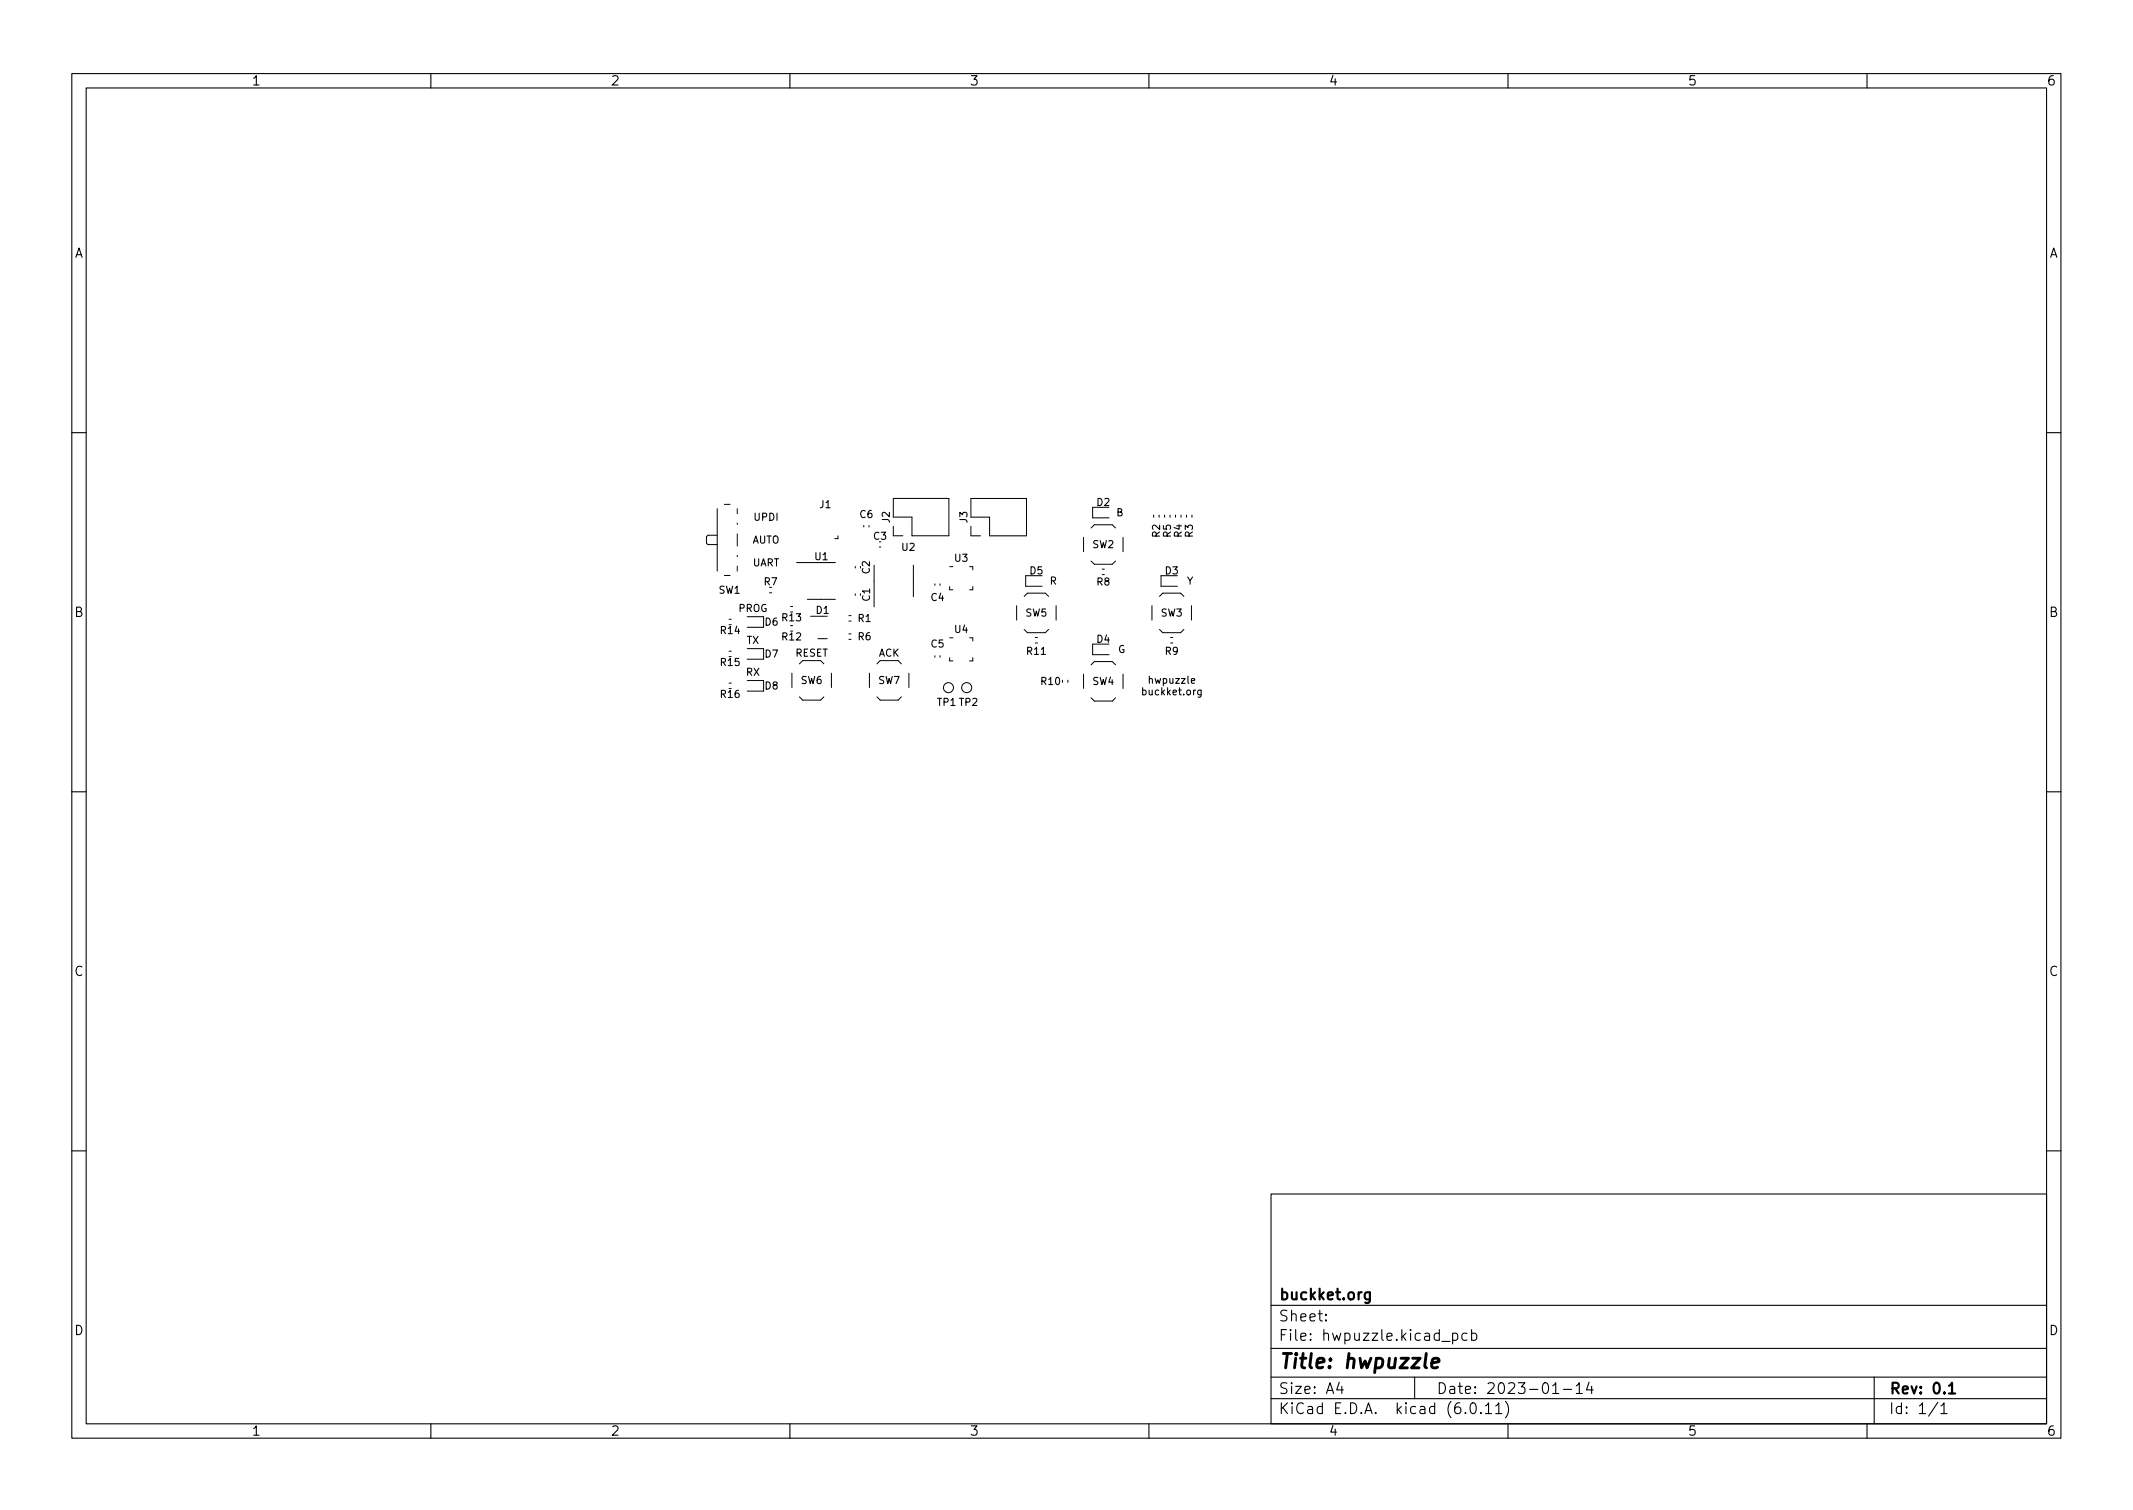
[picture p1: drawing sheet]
<svg xmlns="http://www.w3.org/2000/svg" width="297mm" height="210mm" viewBox="0 0 297 210" stroke-linecap="round" stroke-linejoin="round" font-family="sans-serif">
<defs><g id="words">
<g font-size="2.8">
<text x="178" y="191.2">Title:</text>
<text x="187.3" y="191.2">hwpuzzle</text>
</g>
<g font-size="2.1">
<text x="178" y="184.5">Sheet:</text>
<text x="178" y="181.5">buckket.org</text>
<text x="178" y="187.2">File:</text>
<text x="184.4" y="187.2">hwpuzzle.kicad_pcb</text>
<text x="178" y="197.4">KiCad</text>
<text x="178" y="194.6">Size:</text>
<text x="184.7" y="194.6">A4</text>
<text x="185.7" y="197.4">E.D.A.</text>
<text x="194.6" y="197.4">kicad</text>
<text x="200" y="194.6">Date:</text>
<text x="201.8" y="197.4">(6.0.11)</text>
<text x="207" y="194.6">2023-01-14</text>
<text x="263" y="194.6">Rev:</text>
<text x="263" y="197.4">Id:</text>
<text x="267.1" y="197.4">1/1</text>
<text x="269.1" y="194.6">0.1</text>
</g>
<g font-size="1.8">
<text x="35" y="12.3">1</text>
<text x="85" y="12.3">2</text>
<text x="135" y="12.3">3</text>
<text x="185" y="12.3">4</text>
<text x="235" y="12.3">5</text>
<text x="285" y="12.3">6</text>
<text x="10.4" y="36.3">A</text>
<text x="285.4" y="36.3">A</text>
<text x="10.3" y="86.3">B</text>
<text x="285.3" y="86.3">B</text>
<text x="10.3" y="136.3">C</text>
<text x="285.3" y="136.3">C</text>
<text x="10.3" y="186.3">D</text>
<text x="285.3" y="186.3">D</text>
<text x="35" y="200.3">1</text>
<text x="85" y="200.3">2</text>
<text x="135" y="200.3">3</text>
<text x="185" y="200.3">4</text>
<text x="235" y="200.3">5</text>
<text x="285" y="200.3">6</text>
</g>
<g font-size="1.4">
<text x="114" y="71.1">J1</text>
<text x="152.6" y="70.7">D2</text>
<text x="104.7" y="76">AUTO</text>
<text x="104.8" y="72.8">UPDI</text>
<text x="119.6" y="72.4">C6</text>
<text x="121.5" y="75.5">C3</text>
<text x="124.2" y="72.9" transform="rotate(-90 124.2 72.9)">J2</text>
<text x="125.4" y="77">U2</text>
<text x="135" y="72.9" transform="rotate(-90 135 72.9)">J3</text>
<text x="152" y="76.6">SW2</text>
<text x="155.4" y="72.2">B</text>
<text x="161.8" y="75" transform="rotate(-90 161.8 75)">R2</text>
<text x="163.4" y="75" transform="rotate(-90 163.4 75)">R5</text>
<text x="164.9" y="75" transform="rotate(-90 164.9 75)">R4</text>
<text x="166.4" y="75" transform="rotate(-90 166.4 75)">R3</text>
<text x="100" y="83">SW1</text>
<text x="104.8" y="79.2">UART</text>
<text x="106.3" y="81.8">R7</text>
<text x="113.3" y="78.3">U1</text>
<text x="121.4" y="80" transform="rotate(-90 121.4 80)">C2</text>
<text x="121.5" y="83.8" transform="rotate(-90 121.5 83.8)">C1</text>
<text x="129.5" y="84">C4</text>
<text x="132.8" y="78.5">U3</text>
<text x="143.3" y="80.3">D5</text>
<text x="146.1" y="81.7">R</text>
<text x="152.6" y="81.8">R8</text>
<text x="162.1" y="80.3">D3</text>
<text x="165.2" y="81.7">Y</text>
<text x="100.2" y="88.6">R14</text>
<text x="102.8" y="85.5">PROG</text>
<text x="103.9" y="90">TX</text>
<text x="106.4" y="87.4">D6</text>
<text x="108.7" y="89.5">R12</text>
<text x="108.7" y="86.8">R13</text>
<text x="113.5" y="85.8">D1</text>
<text x="119.3" y="89.4">R6</text>
<text x="119.3" y="86.9">R1</text>
<text x="132.8" y="88.4">U4</text>
<text x="142.7" y="86.1">SW5</text>
<text x="152.6" y="89.8">D4</text>
<text x="161.6" y="86.1">SW3</text>
<text x="100.2" y="93">R15</text>
<text x="103.8" y="94.4">RX</text>
<text x="106.4" y="91.9">D7</text>
<text x="110.7" y="91.7">RESET</text>
<text x="111.4" y="95.5">SW6</text>
<text x="122.2" y="95.5">SW7</text>
<text x="122.3" y="91.7">ACK</text>
<text x="129.5" y="90.5">C5</text>
<text x="142.8" y="91.5">R11</text>
<text x="144.8" y="95.7">R10</text>
<text x="152" y="95.7">SW4</text>
<text x="155.6" y="91.2">G</text>
<text x="159.7" y="95.5">hwpuzzle</text>
<text x="162.1" y="91.5">R9</text>
<text x="100.2" y="97.5">R16</text>
<text x="106.4" y="96.3">D8</text>
<text x="130.4" y="98.6">TP1 TP2</text>
<text x="158.8" y="97.1">buckket.org</text>
</g>
</g></defs>
<g fill="none" stroke="#000" stroke-width=".15">
<path d="M10 10.2h277v190.1h-277zM12 12.2h273v186.1h-273zM60 10.2v2M110 10.2v2M160 10.2v2M210 10.2v2M260 10.2v2M10 60.2h2M285 60.2h2M165.9 94.8l.5-.1-.1-.2h-.2l-.2 .1 .1 .5h.3M167.3 96.1v.8l-.2 .2-.3-.1M167.3 96.1h-.3l-.2 .2 .1 .4h.4"/>
<path d="M10 110.2h2M285 110.2h2M10 160.2h2M177 166.3h108v32h-108zM285 160.2h2M60 198.3v2M110 198.3v2M160 198.3v2M177 194.8h108M177 191.8h108M177 187.8h108M177 181.8h108"/>
<path d="M182.5 186.5l.1 .1h-.1h-.1l.1-.1v.1M182.5 185.7l.1 .1h-.1h-.1l.1-.1v.1M184.6 183.8l.1 .1h-.1v-.1v.1M184.6 183l.1 .1h-.1v-.1v.1M197 191.8v3M204.3 185.7l-.4-.1-.3 .3v.4l.1 .3h.2h.4M204.9 185.7l.5-.1 .2 .3v.4l-.1 .3h-.1h-.5M204.9 185.1v1.5M209.6 195.1a1.72 1.72 0 0 1 0 2.3M210 198.3v2M217.7 193.5h1.2M219.5 193l.4-.5v1.5"/>
<path d="M219.5 194h.9M221.3 192.5l-.4 1h1M221.6 193v1M260 198.3v2M261 191.8v6.5M270.3 195.8l.4-.5v1.5M270.3 196.8h.8"/>
</g>
<path d="M190.8 179.9v1.2a.41 .41 0 0 1-.7 .3M190.8 180l-.5-.1-.2 .3v.4l.1 .3h.1h.5" fill="none" stroke="#000" stroke-width=".3"/>
<g fill="none" stroke="#000" stroke-width=".14">
<path d="M99.9 74.5h-1.3l-.2 .2v.9l.2 .2h1.3M99.9 70.8v8.7M100.9 70.2h.8M102.7 70.8v.7M102.7 72.8v.2M102.7 74.3v1.7M102.7 77.3v.2M102.7 78.8v.7M110.9 78.3h5.4M116.7 74.6v.4h-.5M119.1 78.9v.2M119.8 78.9v.2"/>
<path d="M120.3 73.2v.2M121 73.2v.2M121.7 78.7v5.8M122.4 76.2h.3M124.4 73.3v1.3h1.3M124.4 69.4h7.7v5.2h-5.1v-2.6h-2.6zM127.2 78.7v4.4M132.2 78.9h.5M135 78.9h.5v.5M135.2 73.3v1.3h1.3M135.2 69.4h7.7v5.2h-5.1v-2.6h-2.6zM150.9 74.8v2"/>
<path d="M151.9 73.5l.5-.4h2.5l.4 .4M151.9 78.1l.5 .5h2.5l.4-.5M153.5 79.2h.3M154.4 70.6h-2.2v1.5h2.2M156.4 74.8v2M160.7 71.7v.3M161.4 71.7v.3M162.2 71.7v.3M162.9 71.7v.3M163.7 71.7v.3M164.5 71.7v.3M165.2 71.7v.3"/>
<path d="M166 71.7v.3M100.9 80.1h.8M101.5 91.4h.3M101.5 90.7h.3M101.5 87h.3M101.5 86.2h.3M101.5 95.1h.3M101.5 95.9h.3M104.1 94.8h2.2v1.4h-2.2M104.1 85.9h2.2v1.4h-2.2M104.1 90.3h2.2v1.5h-2.2M107.2 82.5h.3"/>
<path d="M110.1 87.9h.3M110.1 85.2h.3M110.1 84.5h.3M110.3 93.7v2M111.3 97l.5 .5h2.5l.4-.5M111.3 92.4l.5-.4h2.5l.4 .4M112.4 83.5h3.9M112.9 85.8h1.7M113.9 88.9h1.3M115.8 93.7v2M118.2 88.3h.3M118.2 89h.3"/>
<path d="M118.2 86.5h.3M118.2 85.7h.3M119.1 82.7v.2M119.8 82.7v.2M121.1 93.7v2M122.1 97l.5 .5h2.5l.4-.5M122.1 92.4l.5-.4h2.5l.4 .4M126.6 93.7v2M130.2 81.3v.2M130.2 91.3v.2M130.9 81.3v.2M130.9 91.3v.2"/>
<path d="M132.2 88.8h.5M132.2 81.7v.4h.5M132.2 91.6v.4h.5M135 88.8h.5v.5M135.5 81.7v.4h-.5M135.5 91.6v.4h-.5M141.6 84.3v2M142.6 83l.5-.4h2.5l.4 .4M142.6 87.6l.5 .5h2.5l.4-.5M144.2 88.8h.3M144.2 89.5h.3M145.1 80.2h-2.3v1.4h2.3"/>
<path d="M147.1 84.3v2M148 94.7v.3M148.7 94.7v.3M150.9 93.9v2M151.9 97.2l.5 .4h2.5l.4-.4M151.9 92.6l.5-.5h2.5l.4 .5M153.5 80h.3M154.4 89.7h-2.2v1.5h2.2M156.4 93.9v2M160.4 84.3v2M161.5 83l.4-.4h2.5l.5 .4M161.5 87.6l.4 .5h2.5l.5-.5"/>
<path d="M163 88.8h.3M163 89.5h.3M164 80.2h-2.3v1.4h2.3M165.9 84.3v2"/>
<circle cx="132.1" cy="95.8" r=".7"/>
<circle cx="134.6" cy="95.8" r=".7"/>
</g>
<use href="#words"/>
</svg>
